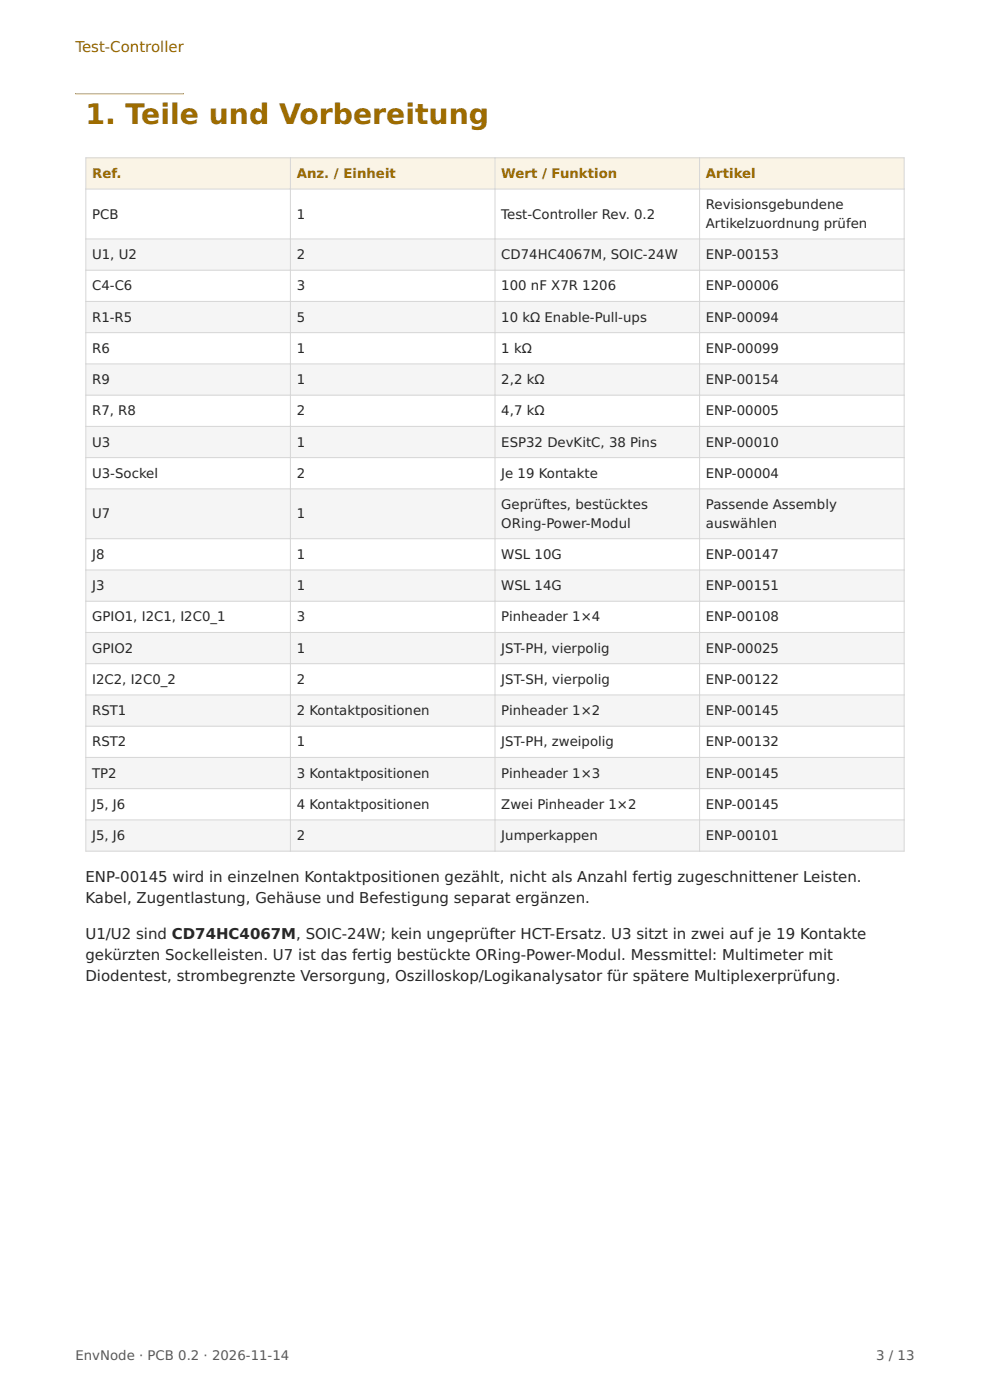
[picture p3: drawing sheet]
<svg xmlns="http://www.w3.org/2000/svg" width="210mm" height="297mm" viewBox="0 0 210 297" stroke-linecap="round" stroke-linejoin="round" font-family="sans-serif">
<defs><g id="words">
<text font-size="6" fill="#9e6c00" x="18.1" y="26.3">1. Teile und Vorbereitung</text>
<text font-size="3.2" fill="#9e6c00" x="16" y="11">Test-Controller</text>
<g font-size="3.2" fill="#262626">
<text x="18.1" y="187.1">ENP-00145 wird in einzelnen Kontaktpositionen gezählt, nicht als Anzahl fertig zugeschnittener Leisten.</text>
<text x="18.1" y="191.6">Kabel, Zugentlastung, Gehäuse und Befestigung separat ergänzen.</text>
<text x="18.1" y="199.2">U1/U2 sind CD74HC4067M, SOIC-24W; kein ungeprüfter HCT-Ersatz. U3 sitzt in zwei auf je 19 Kontakte</text>
<text x="18.1" y="203.7">gekürzten Sockelleisten. U7 ist das fertig bestückte ORing-Power-Modul. Messmittel: Multimeter mit</text>
<text x="18.1" y="208.1">Diodentest, strombegrenzte Versorgung, Oszilloskop/Logikanalysator für spätere Multiplexerprüfung.</text>
</g>
<g font-size="2.8" fill="#9e6c00">
<text x="19.5" y="37.8">Ref.</text>
<text x="62.9" y="37.8">Anz. / Einheit</text>
<text x="106.3" y="37.8">Wert / Funktion</text>
<text x="149.7" y="37.8">Artikel</text>
</g>
<g font-size="2.8" fill="#262626">
<text x="19.5" y="46.4">PCB</text>
<text x="62.9" y="46.4">1</text>
<text x="106.3" y="46.4">Test-Controller Rev. 0.2</text>
<text x="149.7" y="44.4">Revisionsgebundene</text>
<text x="149.7" y="48.4">Artikelzuordnung prüfen</text>
<text x="19.5" y="55">U1, U2</text>
<text x="62.9" y="55">2</text>
<text x="106.3" y="55">CD74HC4067M, SOIC-24W</text>
<text x="149.7" y="55">ENP-00153</text>
<text x="19.5" y="61.6">C4-C6</text>
<text x="62.9" y="61.6">3</text>
<text x="106.3" y="61.6">100 nF X7R 1206</text>
<text x="149.7" y="61.6">ENP-00006</text>
<text x="19.5" y="68.2">R1-R5</text>
<text x="62.9" y="68.2">5</text>
<text x="106.3" y="68.2">10 kΩ Enable-Pull-ups</text>
<text x="149.7" y="68.2">ENP-00094</text>
<text x="19.5" y="74.9">R6</text>
<text x="62.9" y="74.9">1</text>
<text x="106.3" y="74.9">1 kΩ</text>
<text x="149.7" y="74.9">ENP-00099</text>
<text x="19.5" y="81.5">R9</text>
<text x="62.9" y="81.5">1</text>
<text x="106.3" y="81.5">2,2 kΩ</text>
<text x="149.7" y="81.5">ENP-00154</text>
<text x="19.5" y="88.1">R7, R8</text>
<text x="62.9" y="88.1">2</text>
<text x="106.3" y="88.1">4,7 kΩ</text>
<text x="149.7" y="88.1">ENP-00005</text>
<text x="19.5" y="94.7">U3</text>
<text x="62.9" y="94.7">1</text>
<text x="106.3" y="94.7">ESP32 DevKitC, 38 Pins</text>
<text x="149.7" y="94.7">ENP-00010</text>
<text x="19.5" y="101.4">U3-Sockel</text>
<text x="62.9" y="101.4">2</text>
<text x="106.3" y="101.4">Je 19 Kontakte</text>
<text x="149.7" y="101.4">ENP-00004</text>
<text x="19.5" y="110">U7</text>
<text x="62.9" y="110">1</text>
<text x="106.3" y="108">Geprüftes, bestücktes</text>
<text x="106.3" y="112">ORing-Power-Modul</text>
<text x="149.7" y="108">Passende Assembly</text>
<text x="149.7" y="112">auswählen</text>
<text x="19.5" y="118.6">J8</text>
<text x="62.9" y="118.6">1</text>
<text x="106.3" y="118.6">WSL 10G</text>
<text x="149.7" y="118.6">ENP-00147</text>
<text x="19.5" y="125.2">J3</text>
<text x="62.9" y="125.2">1</text>
<text x="106.3" y="125.2">WSL 14G</text>
<text x="149.7" y="125.2">ENP-00151</text>
<text x="19.5" y="131.8">GPIO1, I2C1, I2C0_1</text>
<text x="62.9" y="131.8">3</text>
<text x="106.3" y="131.8">Pinheader 1×4</text>
<text x="149.7" y="131.8">ENP-00108</text>
<text x="19.5" y="138.5">GPIO2</text>
<text x="62.9" y="138.5">1</text>
<text x="106.3" y="138.5">JST-PH, vierpolig</text>
<text x="149.7" y="138.5">ENP-00025</text>
<text x="19.5" y="145.1">I2C2, I2C0_2</text>
<text x="62.9" y="145.1">2</text>
<text x="106.3" y="145.1">JST-SH, vierpolig</text>
<text x="149.7" y="145.1">ENP-00122</text>
<text x="19.5" y="151.7">RST1</text>
<text x="62.9" y="151.7">2 Kontaktpositionen</text>
<text x="106.3" y="151.7">Pinheader 1×2</text>
<text x="149.7" y="151.7">ENP-00145</text>
<text x="19.5" y="158.3">RST2</text>
<text x="62.9" y="158.3">1</text>
<text x="106.3" y="158.3">JST-PH, zweipolig</text>
<text x="149.7" y="158.3">ENP-00132</text>
<text x="19.5" y="165">TP2</text>
<text x="62.9" y="165">3 Kontaktpositionen</text>
<text x="106.3" y="165">Pinheader 1×3</text>
<text x="149.7" y="165">ENP-00145</text>
<text x="19.5" y="171.6">J5, J6</text>
<text x="62.9" y="171.6">4 Kontaktpositionen</text>
<text x="106.3" y="171.6">Zwei Pinheader 1×2</text>
<text x="149.7" y="171.6">ENP-00145</text>
<text x="19.5" y="178.2">J5, J6</text>
<text x="62.9" y="178.2">2</text>
<text x="106.3" y="178.2">Jumperkappen</text>
<text x="149.7" y="178.2">ENP-00101</text>
</g>
<g font-size="2.8" fill="#595959">
<text x="16" y="288.5">EnvNode · PCB 0.2 · 2026-11-14</text>
<text x="185.9" y="288.5">3 / 13</text>
</g>
</g></defs>
<g fill="#faf4e6">
<path d="M18.2 33.5h43.4v6.6h-43.4z"/>
<path d="M61.6 33.5h43.4v6.6h-43.4z"/>
<path d="M105 33.5h43.4v6.6h-43.4z"/>
<path d="M148.4 33.5h43.4v6.6h-43.4z"/>
</g>
<g fill="#f5f5f5">
<path d="M18.2 50.7h43.4v6.6h-43.4z"/>
<path d="M61.6 50.7h43.4v6.6h-43.4z"/>
<path d="M105 50.7h43.4v6.6h-43.4z"/>
<path d="M148.4 50.7h43.4v6.6h-43.4z"/>
<path d="M18.2 63.9h43.4v6.7h-43.4z"/>
<path d="M61.6 63.9h43.4v6.7h-43.4z"/>
<path d="M105 63.9h43.4v6.7h-43.4z"/>
<path d="M148.4 63.9h43.4v6.7h-43.4z"/>
<path d="M18.2 77.2h43.4v6.6h-43.4z"/>
<path d="M61.6 77.2h43.4v6.6h-43.4z"/>
<path d="M105 77.2h43.4v6.6h-43.4z"/>
<path d="M148.4 77.2h43.4v6.6h-43.4z"/>
<path d="M18.2 90.5h43.4v6.6h-43.4z"/>
<path d="M61.6 90.5h43.4v6.6h-43.4z"/>
<path d="M105 90.5h43.4v6.6h-43.4z"/>
<path d="M148.4 90.5h43.4v6.6h-43.4z"/>
<path d="M18.2 103.7h43.4v10.6h-43.4z"/>
<path d="M61.6 103.7h43.4v10.6h-43.4z"/>
<path d="M105 103.7h43.4v10.6h-43.4z"/>
<path d="M148.4 103.7h43.4v10.6h-43.4z"/>
<path d="M18.2 120.9h43.4v6.6h-43.4z"/>
<path d="M61.6 120.9h43.4v6.6h-43.4z"/>
<path d="M105 120.9h43.4v6.6h-43.4z"/>
<path d="M148.4 120.9h43.4v6.6h-43.4z"/>
<path d="M18.2 134.2h43.4v6.6h-43.4z"/>
<path d="M61.6 134.2h43.4v6.6h-43.4z"/>
<path d="M105 134.2h43.4v6.6h-43.4z"/>
<path d="M148.4 134.2h43.4v6.6h-43.4z"/>
<path d="M18.2 147.4h43.4v6.7h-43.4z"/>
<path d="M61.6 147.4h43.4v6.7h-43.4z"/>
<path d="M105 147.4h43.4v6.7h-43.4z"/>
<path d="M148.4 147.4h43.4v6.7h-43.4z"/>
<path d="M18.2 160.7h43.4v6.6h-43.4z"/>
<path d="M61.6 160.7h43.4v6.6h-43.4z"/>
<path d="M105 160.7h43.4v6.6h-43.4z"/>
<path d="M148.4 160.7h43.4v6.6h-43.4z"/>
<path d="M18.2 173.9h43.4v6.7h-43.4z"/>
<path d="M61.6 173.9h43.4v6.7h-43.4z"/>
<path d="M105 173.9h43.4v6.7h-43.4z"/>
<path d="M148.4 173.9h43.4v6.7h-43.4z"/>
</g>
<g fill="none" stroke="#d6d6d6" stroke-width=".21">
<path d="M18.1 33.5h173.8M18.2 33.4v147.3M61.6 33.4v147.3M105 33.4v147.3M148.4 33.4v147.3M191.8 33.4v147.3M18.1 40.1h173.8M18.1 50.7h173.8M18.1 57.3h173.8M18.1 63.9h173.8M18.1 70.6h173.8M18.1 77.2h173.8"/>
<path d="M18.1 83.8h173.8M18.1 90.5h173.8M18.1 97.1h173.8M18.1 103.7h173.8M18.1 114.3h173.8M18.1 120.9h173.8M18.1 127.5h173.8M18.1 134.2h173.8M18.1 140.8h173.8M18.1 147.4h173.8M18.1 154.1h173.8M18.1 160.7h173.8"/>
<path d="M18.1 167.3h173.8M18.1 173.9h173.8M18.1 180.6h173.8"/>
</g>
<path d="M16 19.8h23zM16 19.8h23v.2h-23z" fill-rule="evenodd" fill="#cc9319"/>
<use href="#words"/>
</svg>
